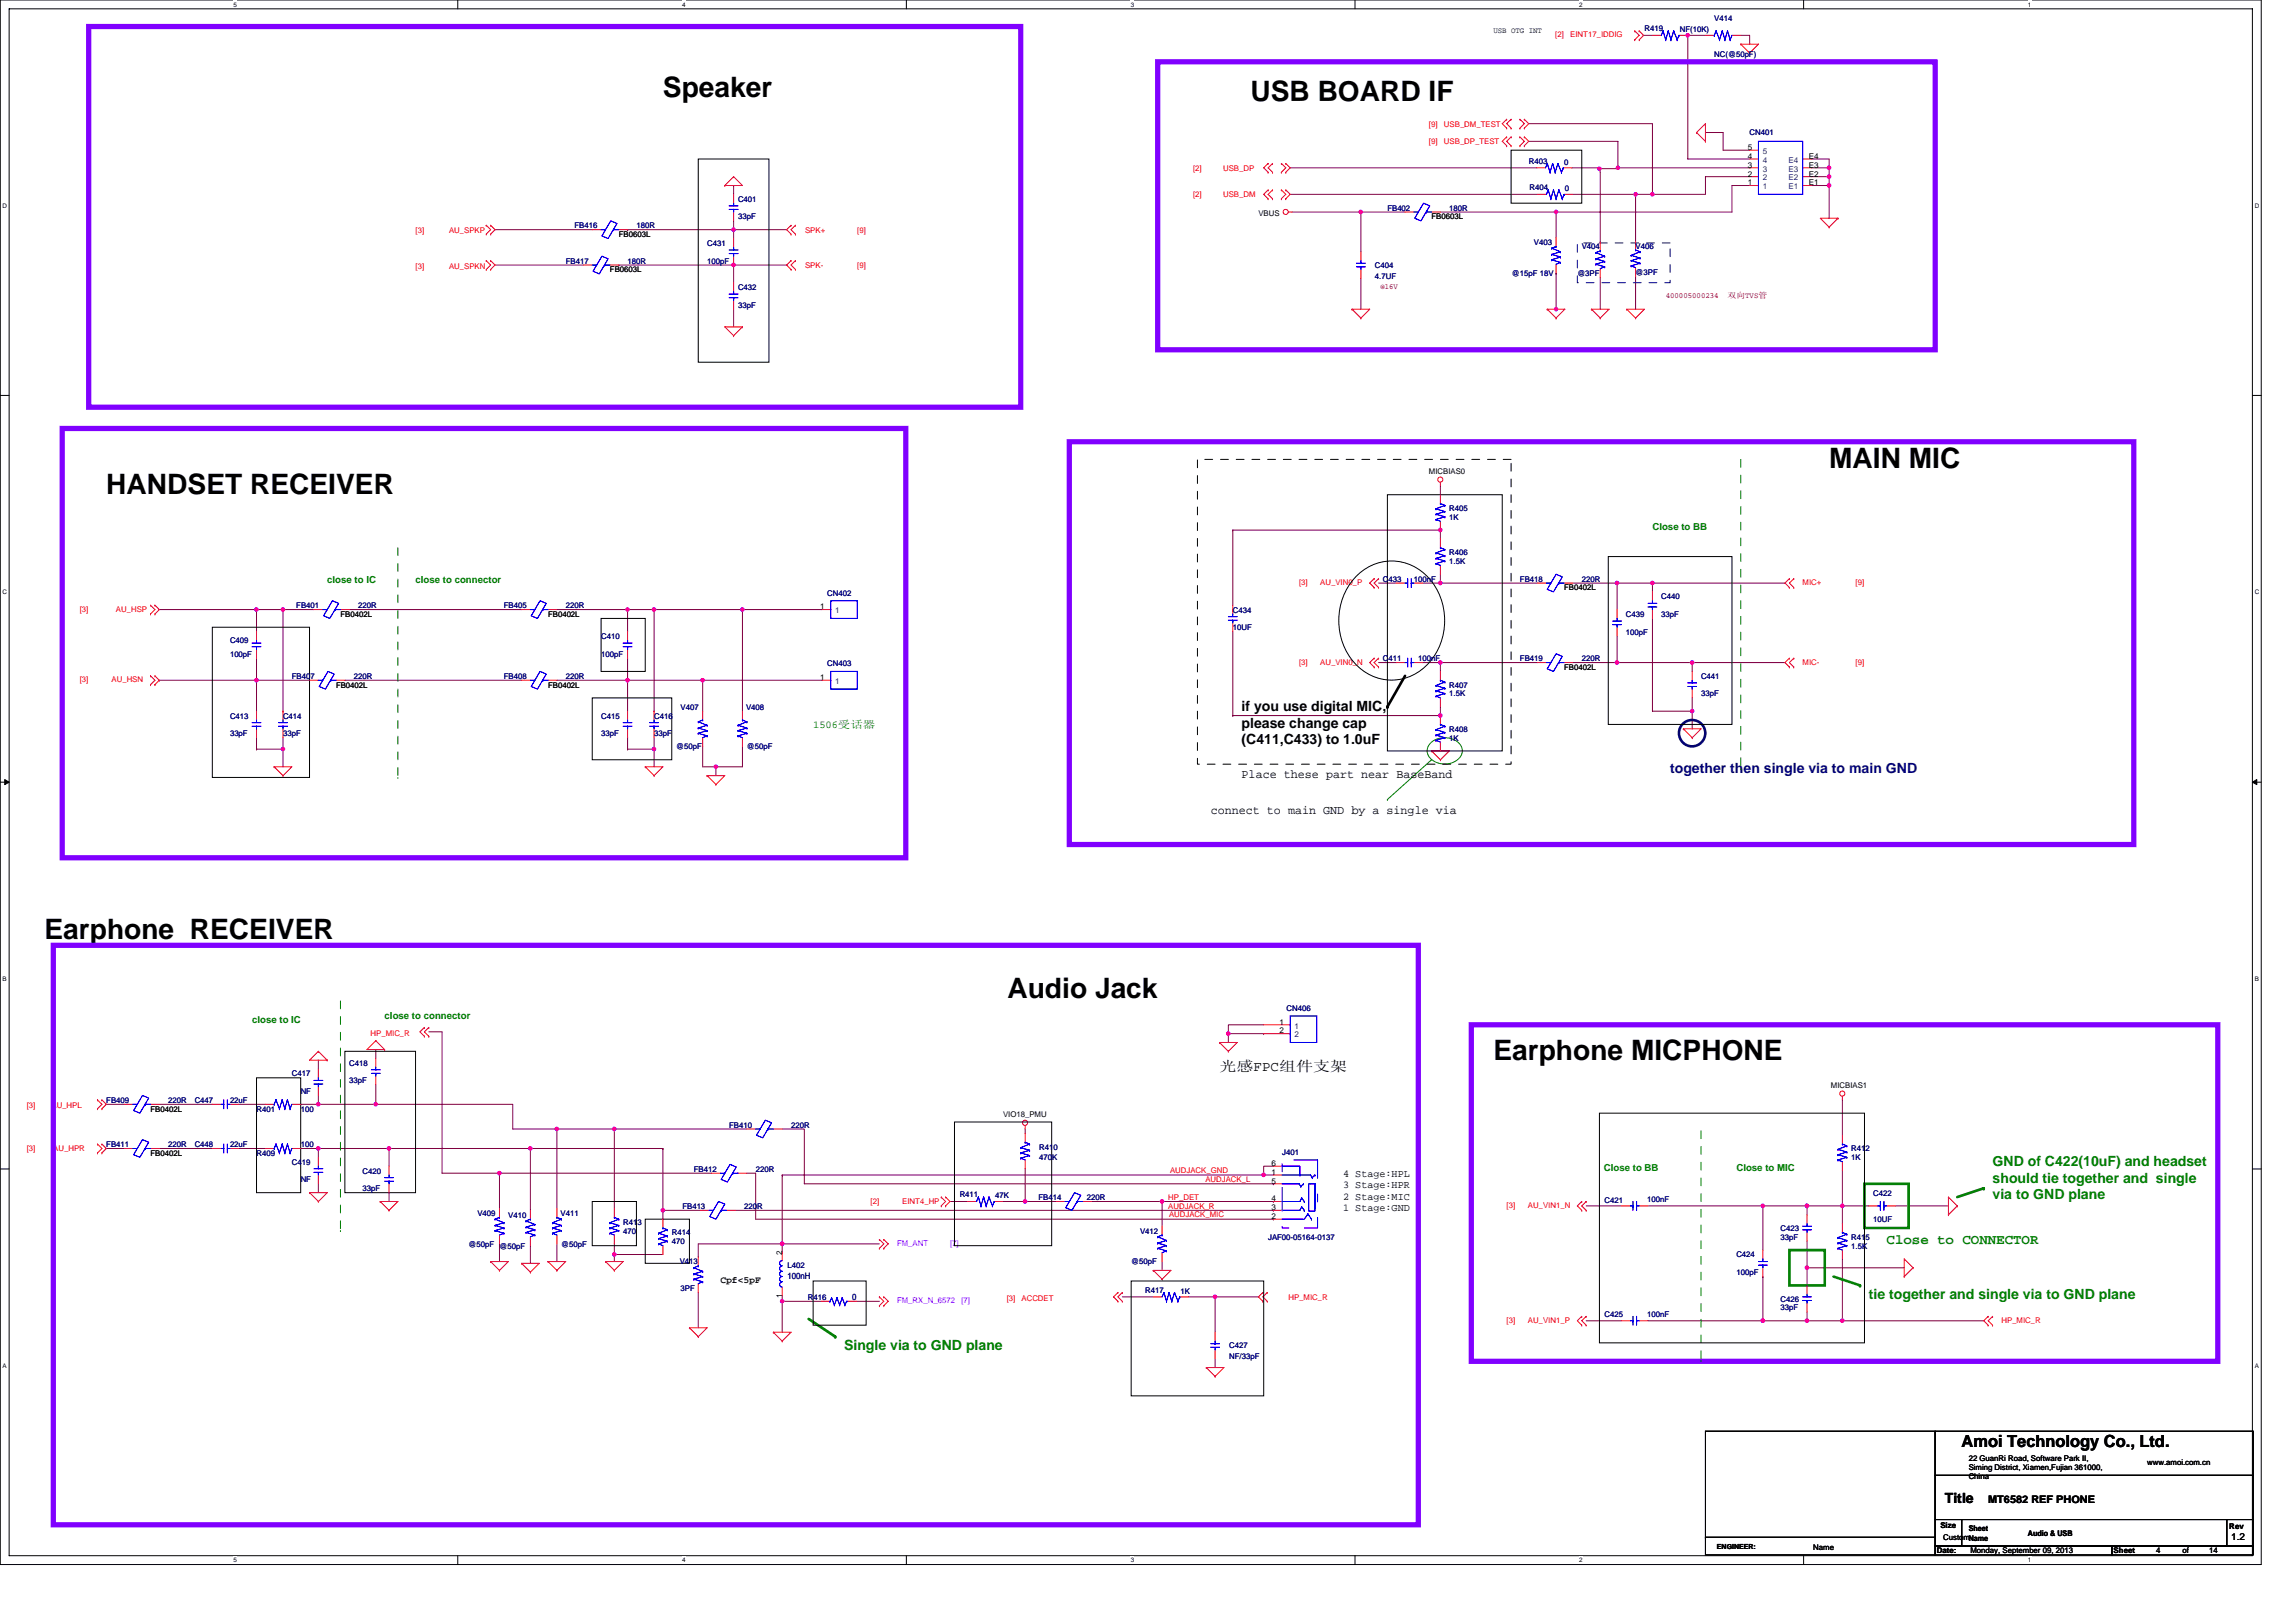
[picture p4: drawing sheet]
<svg xmlns="http://www.w3.org/2000/svg" width="297mm" height="210mm" viewBox="0 0 297 210" stroke-linecap="round" stroke-linejoin="round" font-family="sans-serif">
<defs><g id="words">
<g font-size="3.6">
<text x="85.8" y="12.5">Speaker</text>
<text x="161.8" y="13.1">USB BOARD IF</text>
<text x="13.8" y="63.9">HANDSET RECEIVER</text>
<text x="236.6" y="60.5">MAIN MIC</text>
<text x="5.8" y="121.4">Earphone RECEIVER</text>
<text x="130.3" y="129.1">Audio Jack</text>
<text x="193.2" y="137.1">Earphone MICPHONE</text>
</g>
<text font-size="2.2" x="253.8" y="187.2">Amoi Technology Co., Ltd.</text>
<g font-size="1.8">
<text x="160.6" y="92">if you use digital MIC,</text>
<text x="160.6" y="94.1">please change cap</text>
<text x="160.6" y="96.3">(C411,C433) to 1.0uF</text>
<text x="157.8" y="138.6">光感FPC组件支架</text>
<text x="251.6" y="194.4">Title</text>
</g>
<text font-size="1.8" fill="#000080" x="216.1" y="100">together then single via to main GND</text>
<g font-size="1.8" fill="#008000">
<text x="257.8" y="150.9">GND of C422(10uF) and headset</text>
<text x="257.8" y="153">should tie together and single</text>
<text x="257.8" y="155.2">via to GND plane</text>
<text x="244.1" y="161">Close to CONNECTOR</text>
<text x="241.8" y="168">tie together and single via to GND plane</text>
<text x="109.2" y="174.6">Single via to GND plane</text>
</g>
<g font-size="1.6">
<text x="160.6" y="100.7">Place these part near BaseBand</text>
<text x="156.6" y="105.3">connect to main GND by a single via</text>
</g>
<text font-size="1.4" fill="#008000" x="105.2" y="94.2">1506受话器</text>
<g font-size="1.4">
<text x="173.8" y="152.3">4 Stage:HPL</text>
<text x="173.8" y="153.7">3 Stage:HPR</text>
<text x="173.8" y="155.2">2 Stage:MIC</text>
<text x="173.8" y="156.7">1 Stage:GND</text>
<text x="257.2" y="194.4">MT6582 REF PHONE</text>
</g>
<g font-size="1.2" fill="#008000">
<text x="213.8" y="68.6">Close to BB</text>
<text x="42.3" y="75.5">close to IC</text>
<text x="53.8" y="75.5">close to connector</text>
<text x="49.8" y="131.8">close to connector</text>
<text x="32.6" y="132.4">close to IC</text>
<text x="207.5" y="151.5">Close to BB</text>
<text x="224.6" y="151.5">Close to MIC</text>
</g>
<g font-size="1.2">
<text x="93.2" y="166">Cpf&lt;5pF</text>
<text x="288.6" y="199.2">1.2</text>
</g>
<g font-size="1.1" fill="#000080">
<text x="101.9" y="165.5">100nH</text>
<text x="110.2" y="168.3">0</text>
</g>
<g font-size="1">
<text x="193.2" y="4.2">USB OTG INT</text>
<text x="226.1" y="24">1</text>
<text x="226.1" y="22.8">2</text>
<text x="226.1" y="21.7">3</text>
<text x="226.1" y="20.6">4</text>
<text x="226.1" y="19.4">5</text>
<text x="234" y="24">E1</text>
<text x="234" y="22.8">E2</text>
<text x="234" y="21.7">E3</text>
<text x="234" y="20.6">E4</text>
<text x="162.8" y="27.9">VBUS</text>
<text x="185.2" y="28.4">FB0603L</text>
<text x="78.9" y="35.2">FB0603L</text>
<text x="80" y="30.7">FB0603L</text>
<text x="184.9" y="61.3">MICBIAS0</text>
<text x="202.3" y="76.4">FB0402L</text>
<text x="44" y="79.8">FB0402L</text>
<text x="70.9" y="79.8">FB0402L</text>
<text x="106.1" y="78.8">1</text>
<text x="43.5" y="89">FB0402L</text>
<text x="70.9" y="89">FB0402L</text>
<text x="106.1" y="88">1</text>
<text x="202.3" y="86.7">FB0402L</text>
<text x="165.5" y="132.6">1</text>
<text x="165.5" y="133.7">2</text>
<text x="19.5" y="143.8">FB0402L</text>
<text x="236.9" y="140.7">MICBIAS1</text>
<text x="19.5" y="149.5">FB0402L</text>
<text x="129.8" y="144.5">VIO18_PMU</text>
<text x="164.5" y="152">1</text>
<text x="164.5" y="155.4">4</text>
<text x="164.5" y="153.1">5</text>
<text x="164.5" y="150.9">6</text>
<text x="164.5" y="157.7">2</text>
<text x="164.5" y="156.6">3</text>
<text x="101.2" y="167.9" transform="rotate(-90 101.2 167.9)">1</text>
<text x="101.2" y="162.3" transform="rotate(-90 101.2 162.3)">2</text>
<text x="254.7" y="189">22 GuanRi Road, Software Park II,</text>
<text x="254.7" y="190.2">Siming District, Xiamen,Fujian 361000,</text>
<text x="254.7" y="191.4">China</text>
<text x="277.8" y="189.5">www.amoi.com.cn</text>
<text x="251" y="197.7">Size</text>
<text x="288.4" y="197.8">Rev</text>
<text x="234.6" y="200.5">Name</text>
<text x="250.6" y="201">Date:</text>
<text x="251.4" y="199.3">CustomName</text>
<text x="254.7" y="198.1">Sheet</text>
<text x="254.9" y="201">Monday, September 09, 2013</text>
<text x="262.4" y="198.7">Audio &amp; USB</text>
<text x="273.4" y="201">Sheet</text>
<text x="278.9" y="201">4</text>
<text x="282.4" y="201">of</text>
<text x="285.8" y="201">14</text>
</g>
<g font-size="1" fill="#f00">
<text x="201.2" y="4.8">[2]</text>
<text x="203.2" y="4.8">EINT17_IDDIG</text>
<text x="184.9" y="16.4">[9]</text>
<text x="186.8" y="16.4">USB_DM_TEST</text>
<text x="154.3" y="22.1">[2]</text>
<text x="158.2" y="22.1">USB_DP</text>
<text x="184.9" y="18.7">[9]</text>
<text x="186.8" y="18.7">USB_DP_TEST</text>
<text x="154.3" y="25.5">[2]</text>
<text x="158.2" y="25.5">USB_DM</text>
<text x="53.8" y="30.2">[3]</text>
<text x="53.8" y="34.8">[3]</text>
<text x="58.1" y="30.2">AU_SPKP</text>
<text x="58.1" y="34.8">AU_SPKN</text>
<text x="104.2" y="34.7">SPK-</text>
<text x="104.2" y="30.1">SPK+</text>
<text x="110.9" y="34.7">[9]</text>
<text x="110.9" y="30.1">[9]</text>
<text x="168.1" y="75.7">[3]</text>
<text x="170.8" y="75.7">AU_VIN0_P</text>
<text x="233.2" y="75.7">MIC+</text>
<text x="240.1" y="75.7">[9]</text>
<text x="10.3" y="79.1">[3]</text>
<text x="15" y="79.1">AU_HSP</text>
<text x="10.3" y="88.3">[3]</text>
<text x="14.4" y="88.3">AU_HSN</text>
<text x="168.1" y="86">[3]</text>
<text x="170.8" y="86">AU_VIN0_N</text>
<text x="233.2" y="86">MIC-</text>
<text x="240.1" y="86">[9]</text>
<text x="47.9" y="134">HP_MIC_R</text>
<text x="3.5" y="143.4">[3]</text>
<text x="6.7" y="143.4">AU_HPL</text>
<text x="3.5" y="149">[3]</text>
<text x="6.9" y="149">AU_HPR</text>
<text x="112.6" y="155.7">[2]</text>
<text x="116.7" y="155.7">EINT4_HP</text>
<text x="151.1" y="155.2">HP_DET</text>
<text x="151.4" y="151.8">AUDJACK_GND</text>
<text x="156" y="152.9">AUDJACK_L</text>
<text x="151.1" y="156.4">AUDJACK_R</text>
<text x="151.3" y="157.5">AUDJACK_MIC</text>
<text x="194.9" y="156.3">[3]</text>
<text x="197.7" y="156.3">AU_VIN1_N</text>
<text x="130.2" y="168.3">[3]</text>
<text x="132.2" y="168.3">ACCDET</text>
<text x="166.7" y="168.2">HP_MIC_R</text>
<text x="194.9" y="171.2">[3]</text>
<text x="197.7" y="171.2">AU_VIN1_P</text>
<text x="258.9" y="171.2">HP_MIC_R</text>
</g>
<g font-size="1" fill="#000080">
<text x="212.7" y="4">R419</text>
<text x="217.3" y="4.1">NF(10K)</text>
<text x="221.8" y="2.7">V414</text>
<text x="221.8" y="7.3">NC(@50pF)</text>
<text x="226.4" y="17.5">CN401</text>
<text x="197.8" y="21.2">R403</text>
<text x="202.3" y="21.3">0</text>
<text x="74.3" y="29.5">FB416</text>
<text x="82.3" y="29.5">180R</text>
<text x="95.5" y="26.1">C401</text>
<text x="95.5" y="28.4">33pF</text>
<text x="179.5" y="27.2">FB402</text>
<text x="187.5" y="27.2">180R</text>
<text x="197.9" y="24.6">R404</text>
<text x="202.5" y="24.7">0</text>
<text x="73.2" y="34.1">FB417</text>
<text x="81.2" y="34.1">180R</text>
<text x="91.5" y="31.8">C431</text>
<text x="91.5" y="34.1">100pF</text>
<text x="177.9" y="34.7">C404</text>
<text x="195.6" y="35.7">@15pF 18V</text>
<text x="198.5" y="31.7">V403</text>
<text x="204.1" y="35.7">@3PF</text>
<text x="204.6" y="32.3">V404</text>
<text x="211.6" y="32.2">V406</text>
<text x="211.6" y="35.6">@3PF</text>
<text x="95.5" y="37.5">C432</text>
<text x="95.5" y="39.8">33pF</text>
<text x="177.9" y="36">4.7UF</text>
<text x="187.5" y="71.8">R406</text>
<text x="187.5" y="66.1">R405</text>
<text x="187.5" y="67.2">1K</text>
<text x="107" y="77.1">CN402</text>
<text x="178.9" y="75.2">C433</text>
<text x="182.9" y="75.2">100nF</text>
<text x="187.5" y="73">1.5K</text>
<text x="196.6" y="75.2">FB418</text>
<text x="204.6" y="75.2">220R</text>
<text x="214.9" y="77.5">C440</text>
<text x="29.8" y="83.2">C409</text>
<text x="38.3" y="78.7">FB401</text>
<text x="46.3" y="78.7">220R</text>
<text x="65.2" y="78.7">FB405</text>
<text x="73.2" y="78.7">220R</text>
<text x="77.8" y="82.7">C410</text>
<text x="159.5" y="79.2">C434</text>
<text x="159.5" y="81.5">10UF</text>
<text x="210.4" y="79.8">C439</text>
<text x="210.4" y="82.1">100pF</text>
<text x="214.9" y="79.8">33pF</text>
<text x="29.8" y="85">100pF</text>
<text x="37.8" y="87.8">FB407</text>
<text x="45.8" y="87.8">220R</text>
<text x="65.2" y="87.8">FB408</text>
<text x="73.2" y="87.8">220R</text>
<text x="77.8" y="85">100pF</text>
<text x="107" y="86.2">CN403</text>
<text x="178.9" y="85.5">C411</text>
<text x="183.5" y="85.5">100nF</text>
<text x="187.5" y="89">R407</text>
<text x="196.6" y="85.5">FB419</text>
<text x="204.6" y="85.5">220R</text>
<text x="220.1" y="87.8">C441</text>
<text x="29.8" y="93">C413</text>
<text x="29.8" y="95.2">33pF</text>
<text x="36.6" y="93">C414</text>
<text x="36.6" y="95.2">33pF</text>
<text x="77.8" y="93">C415</text>
<text x="77.8" y="95.2">33pF</text>
<text x="84.6" y="93">C416</text>
<text x="84.6" y="95.2">33pF</text>
<text x="88" y="91.8">V407</text>
<text x="96.5" y="91.8">V408</text>
<text x="187.5" y="94.7">R408</text>
<text x="187.5" y="95.8">1K</text>
<text x="187.5" y="90.1">1.5K</text>
<text x="220.1" y="90.1">33pF</text>
<text x="87.5" y="97">@50pF</text>
<text x="96.6" y="97">@50pF</text>
<text x="166.5" y="130.8">CN406</text>
<text x="45.2" y="137.9">C418</text>
<text x="13.8" y="142.7">FB409</text>
<text x="21.8" y="142.7">220R</text>
<text x="25.2" y="142.7">C447</text>
<text x="29.8" y="142.7">22uF</text>
<text x="33.2" y="143.8">R401</text>
<text x="37.8" y="139.3">C417</text>
<text x="38.9" y="143.8">100</text>
<text x="38.9" y="141.5">NF</text>
<text x="45.2" y="140.2">33pF</text>
<text x="13.8" y="148.4">FB411</text>
<text x="21.8" y="148.4">220R</text>
<text x="25.2" y="148.4">C448</text>
<text x="29.8" y="148.4">22uF</text>
<text x="33.2" y="149.5">R409</text>
<text x="38.9" y="148.4">100</text>
<text x="94.3" y="145.9">FB410</text>
<text x="102.3" y="145.9">220R</text>
<text x="134.4" y="148.7">R410</text>
<text x="165.9" y="149.4">J401</text>
<text x="239.5" y="149">R412</text>
<text x="37.8" y="150.7">C419</text>
<text x="38.9" y="153">NF</text>
<text x="46.9" y="151.8">C420</text>
<text x="46.9" y="154.1">33pF</text>
<text x="89.8" y="151.6">FB412</text>
<text x="97.8" y="151.6">220R</text>
<text x="124.2" y="154.9">R411</text>
<text x="128.7" y="155">47K</text>
<text x="134.3" y="155.3">FB414</text>
<text x="134.4" y="150.1">470K</text>
<text x="140.6" y="155.3">220R</text>
<text x="207.6" y="155.6">C421</text>
<text x="213.1" y="155.5">100nF</text>
<text x="239.5" y="150.1">1K</text>
<text x="242.4" y="154.7">C422</text>
<text x="60.6" y="161.3">@50pF @50pF</text>
<text x="61.8" y="157.3">V409</text>
<text x="65.8" y="157.5">V410</text>
<text x="72.5" y="157.3">V411</text>
<text x="72.6" y="161.3">@50pF</text>
<text x="80.6" y="158.5">R413</text>
<text x="80.6" y="159.6">470</text>
<text x="86.9" y="159.8">R414</text>
<text x="86.9" y="161">470</text>
<text x="88.3" y="156.4">FB413</text>
<text x="96.3" y="156.4">220R</text>
<text x="147.5" y="159.6">V412</text>
<text x="164.1" y="160.4">JAF00-05164-0137</text>
<text x="230.4" y="159.3">C423</text>
<text x="230.4" y="160.4">33pF</text>
<text x="239.5" y="160.4">R415</text>
<text x="239.5" y="161.5">1.5K</text>
<text x="242.4" y="158.1">10UF</text>
<text x="87.9" y="163.6">V413</text>
<text x="88" y="167">3PF</text>
<text x="101.9" y="164.1">L402</text>
<text x="146.3" y="163.6">@50pF</text>
<text x="148.2" y="167.3">R417</text>
<text x="152.7" y="167.4">1K</text>
<text x="224.6" y="162.7">C424</text>
<text x="224.6" y="165">100pF</text>
<text x="104.5" y="168.2">R416</text>
<text x="207.6" y="170.5">C425</text>
<text x="213.1" y="170.3">100nF</text>
<text x="230.4" y="168.4">C426</text>
<text x="230.4" y="169.5">33pF</text>
<text x="159" y="174.5">C427</text>
<text x="159" y="175.8">NF/33pF</text>
</g>
<g font-size="1" fill="#004080">
<text x="228.1" y="23.3">2</text>
<text x="228.1" y="22.2">3</text>
<text x="228.1" y="21.1">4</text>
<text x="228.1" y="19.9">5</text>
<text x="231.4" y="23.3">E2</text>
<text x="231.4" y="22.2">E3</text>
<text x="231.4" y="21.1">E4</text>
<text x="228.1" y="24.5">1</text>
<text x="231.4" y="24.5">E1</text>
<text x="108.1" y="79.4">1</text>
<text x="108.1" y="88.5">1</text>
<text x="167.5" y="133.1">1</text>
<text x="167.5" y="134.2">2</text>
</g>
<g font-size="1" fill="#800000">
<text x="178.6" y="37.4">@16V</text>
<text x="215.5" y="38.5">400005000234</text>
<text x="223.5" y="38.5">双向TVS管</text>
</g>
<g font-size="1" fill="#8000ff">
<text x="116.1" y="161.2">FM_ANT</text>
<text x="122.9" y="161.2">[7]</text>
<text x="116.1" y="168.6">FM_RX_N_6572</text>
<text x="124.4" y="168.6">[7]</text>
</g>
<text font-size=".9" x="222.1" y="200.4">ENGINEER:</text>
<g font-size=".8">
<text x="30.2" y=".8">5</text>
<text x="88.2" y=".8">4</text>
<text x="146.3" y=".8">3</text>
<text x="204.3" y=".8">2</text>
<text x="262.4" y=".8">1</text>
<text x=".3" y="26.9">D</text>
<text x="291.7" y="26.9">D</text>
<text x=".3" y="76.9">C</text>
<text x="291.7" y="76.9">C</text>
<text x=".3" y="126.9">B</text>
<text x="291.7" y="126.9">B</text>
<text x=".3" y="177">A</text>
<text x="291.7" y="177">A</text>
<text x="30.2" y="202.1">5</text>
<text x="88.2" y="202.1">4</text>
<text x="146.3" y="202.1">3</text>
<text x="204.3" y="202.1">2</text>
<text x="262.4" y="202.1">1</text>
</g>
</g></defs>
<path d="M0 0h292.5v202.4h-292.5zM1.2 1.1h290.2v200.2h-290.2z" fill="none" stroke="#000" stroke-width=".13"/>
<g fill="#fff">
<path d="M30.2 .1h.4v.9h-.4z"/>
<path d="M30.2 201.4h.4v.9h-.4z"/>
</g>
<path d="M59.2 0v1.1M59.2 201.3v1.1" fill="none" stroke="#000" stroke-width=".13"/>
<g fill="#fff">
<path d="M88.2 .1h.5v.9h-.5z"/>
<path d="M88.2 201.4h.5v.9h-.5z"/>
</g>
<path d="M117.3 0v1.1M117.3 201.3v1.1" fill="none" stroke="#000" stroke-width=".13"/>
<g fill="#fff">
<path d="M146.3 .1h.4v.9h-.4z"/>
<path d="M146.3 201.4h.4v.9h-.4z"/>
</g>
<path d="M175.3 0v1.1M175.3 201.3v1.1" fill="none" stroke="#000" stroke-width=".13"/>
<g fill="#fff">
<path d="M204.3 .1h.5v.9h-.5z"/>
<path d="M204.3 201.4h.5v.9h-.5z"/>
</g>
<path d="M233.3 0v1.1M233.3 201.3v1.1" fill="none" stroke="#000" stroke-width=".13"/>
<g fill="#fff">
<path d="M262.4 .1h.4v.9h-.4z"/>
<path d="M262.4 201.4h.4v.9h-.4z"/>
<path d="M.3 26.1h.6v1h-.6z"/>
<path d="M291.7 26.1h.6v1h-.6z"/>
<path d="M.3 76.2h.6v.9h-.6z"/>
<path d="M291.7 76.2h.6v.9h-.6z"/>
</g>
<path d="M0 51.2h1.2M291.4 51.2h1.1" fill="none" stroke="#000" stroke-width=".13"/>
<g fill="#fff">
<path d="M.3 126.2h.6v.9h-.6z"/>
<path d="M291.7 126.2h.5v.9h-.5z"/>
</g>
<path d="M0 101.2h1.2M291.4 101.2h1.1" fill="none" stroke="#000" stroke-width=".13"/>
<path d="M.6 100.9l.6 .3-.6 .3zM291.4 101.2l.6-.3v.6z" fill="#000" stroke="#000" stroke-width=".13"/>
<g fill="#fff">
<path d="M.3 176.2h.6v.9h-.6z"/>
<path d="M291.7 176.2h.5v.9h-.5z"/>
</g>
<g fill="none" stroke="#000" stroke-width=".13">
<path d="M195.5 19.4h9.1v6.9h-9.1zM90.3 20.6h9.2v26.3h-9.2zM175.5 74.5a6.4 6.4 0 0 1 10.3 1.6 8.2 8.2 0 0 1-2.9 11.2 6.4 6.4 0 0 1-8.6-2.8 8.4 8.4 0 0 1 1.2-10zM179.5 64h14.8v33.2h-14.8zM208.1 72h16v21.7h-16zM27.5 81.2h12.5v19.4h-12.5zM76.6 90.3h10.3v8h-10.3zM77.8 80h5.7v6.9h-5.7zM33.2 139.4h5.7v14.9h-5.7zM44.6 136h9.2v18.3h-9.2zM0 151.2h1.2M76.6 155.4h5.7v5.8h-5.7z"/>
<path d="M83.5 157.7h5.7v5.7h-5.7zM123.5 145.2h12.6v16h-12.6zM206.9 144h34.3v29.7h-34.3zM291.4 151.2h1.1M105.2 165.7h6.9v5.7h-6.9zM146.3 165.7h17.2v14.9h-17.2zM220.6 185.2h29.8v16h-29.8zM220.6 198.9h.1M220.6 198.9h29.8M250.4 185.2h41.1v5.7h-41.1zM250.4 190.9h41.1v5.7h-41.1zM250.4 196.6h3.4v3.4h-3.4z"/>
<path d="M253.8 196.6h34.3v3.4h-34.3zM288.1 196.6h3.4v3.4h-3.4zM250.4 200h22.8v1.2h-22.8zM273.2 200h18.3v1.2h-18.3z"/>
</g>
<g fill="none" stroke="#800040" stroke-width=".13">
<path d="M197.8 16h16v9.1h-2.2M197.8 18.3h11.5v3.4M212.6 4.6h1.2M218.4 4.6v16h8M218.4 4.6h.1M218.4 4.6h2.2M220.6 17.1h2.3v2.3h3.5M225.2 4.6h1.2v1.1M64 29.7h12.6M64 34.3h11.5M80 34.3h.1M80 34.3h14.9"/>
<path d="M81.2 29.7h.1M81.2 29.7h20.6M94.9 34.3v2.3M94.9 28.6v2.3M94.9 24v1.1M94.9 34.3h6.9M166.9 21.7h31.9M166.9 25.1h32M167.1 27.4h9M176.1 27.4h.1M176.1 36v4M176.1 27.4v5.2"/>
<path d="M176.1 27.4h5.7M186.3 27.4h15M201.3 35.3h.1M201.3 27.4h.1M201.3 27.4v3.4M201.3 35.3v4.7M203.4 21.7h3.5v.1M203.5 25.1h8.1M206.9 21.8l.1 .5v9M206.9 21.8h.1M207 35.9v4.1M209.3 21.7h.1"/>
<path d="M209.3 21.7h17.1M209.3 21.7l-.1 .1h-2.3M211.6 35.8v4.2M211.6 25.1h.1M211.6 25.1v6.1M213.8 25.1h.1M226.4 24h-2.3v3.4h-22.8M226.4 22.9h-5.8v2.2h-6.8M234.4 21.7h2.2M234.4 20.6h2.2v1.1M234.4 22.9h2.2M234.4 24h2.2"/>
<path d="M236.6 21.7v1.2M236.6 24h.1M236.6 22.9h.1M236.6 21.7h.1M236.6 22.9v5.3M94.9 40v2.3M201.3 40h.1M201.3 40l.1 .1M20.6 78.9h12.6M33.2 78.9v2.8M33.2 78.9h.1M33.2 78.9h3.4"/>
<path d="M36.6 78.9h4M36.6 78.9v13.1M45.2 78.9h22.3M72 78.9h9.2M81.2 78.9v2.8M81.2 78.9h.1M81.2 78.9h3.4M84.6 78.9h11.5M84.6 78.9v13.1M96.1 78.9h.1M96.1 78.9h10.2M96.1 78.9v13.1"/>
<path d="M159.5 68.6h.1M159.5 68.6h26.8v1.1M159.5 68.6v9.7M178.3 75.4h2.3M184.1 75.4h2.2M186.3 62.9v1.1M186.3 74.3v1.1M186.3 75.4h.1M186.3 75.4h12.6M203.5 75.4h5.7M209.2 75.4v3.5M209.2 75.4h.1"/>
<path d="M209.2 75.4h21.7M213.8 75.4h.1M213.8 75.4v1.2M20.6 88h.1M33.2 85.2v2.8h-12.6M33.2 95.4v1.5M33.2 96.9h.1M33.2 96.9h3.4M36.6 95.4v1.5M36.6 96.9v2.3M36.6 92h.1M40 88h-6.8v4"/>
<path d="M44.6 88h22.9M72 88h9.2M81.2 85.2v2.8M81.2 88v4M81.2 95.4v1.5M81.2 96.9h.1M81.2 88h.1M81.2 88h9.7M81.2 96.9h3.4M84.6 95.4v1.5M84.6 96.9v2.3M84.6 92h.1"/>
<path d="M90.9 96.6v2.6h1.7M90.9 88v4M90.9 88h15.4M92.6 99.2h.1M92.6 99.2v1.2M96.1 96.6v2.6h-3.5M159.5 92.6h.1M159.5 81.7v10.9M178.3 85.7h2.3M184.1 85.7h2.2v1.2M186.3 91.4v1.2h-26.8M186.3 85.7h.1"/>
<path d="M186.3 85.7h12.6M203.5 85.7h5.7M209.2 82.3v3.4M209.2 85.7h.1M209.2 85.7h21.7M213.8 80v12h5.1M218.9 85.7h.1M218.9 90.3v1.7M218.9 85.7v1.2M218.9 92h.1M218.9 92v2.3M41.2 137.2v1.1"/>
<path d="M48.6 135.8v1.1M55.5 133.5h1.7v18.3h7.4M158.9 133.7v1.2M163.5 132.6h-4.6v1.1h4.6M163.5 133.7h.1M13.8 142.9h2.2M13.8 148.6h2.2M20.6 142.9h6.9M20.6 148.6h6.9M30.9 148.6h3.4M30.9 142.9h3.4M38.9 148.6h2.3v1.1"/>
<path d="M38.9 142.9h2.3M41.2 142.9h25.1v3.2h5.7v10.3M41.2 142.9h.1M41.2 148.6h.1M41.2 141.7v1.2M41.2 153.2v1.1M41.2 148.6h27.4M48.6 140.4v2.5M48.6 142.9h.1M50.3 154.3v1.1M50.3 148.6v2.3M50.3 148.6h.1"/>
<path d="M64.6 151.8h27.5M64.6 151.8h.1M64.6 151.8v4.6M68.6 148.6h17.2M68.6 148.6h.1M68.6 148.6v8M72 146.1h.1M72 146.1h24.6M79.5 146.1v10.3M79.5 146.1h.1M85.8 156.6h4.8M85.8 148.6h.1"/>
<path d="M85.8 156.6v1.1M85.8 148.6v8M95.1 156.6h69.6M96.6 151.8h1.2v5.9h66.9M101.2 152h.1M101.2 146.1h2.9v7.1h60.6M101.2 152v10M101.2 152h62.3M122.9 155.4h2.3M129.8 155.4h2.8M132.6 151.2v4.2M132.6 155.4h.1"/>
<path d="M132.6 146.1v.5M132.6 155.4h4M141.2 155.4h9.1M150.3 155.4v3.2M150.3 155.4h14.4M163.5 152h.1M164.7 155.4h.1M164.7 156.6h.1M164.7 153.2h.1M164.7 157.7h.1M164.7 150.9h-1.2v1.1h1.2M205.2 156h4.6"/>
<path d="M213.2 156h14.9M228.1 156h.1M228.1 156v5.7M228.1 156h10.3M233.8 156v1.2M233.8 156h.1M238.4 142.3v4.6M238.4 156v2.3M238.4 151.4v4.6M238.4 156h3.4M245.2 156h6.9M64.6 160.9v2.3"/>
<path d="M68.6 161.2v2.2M72 160.9v2.3M79.5 162.3v.9M79.5 162.3h.1M79.5 160.9v1.4M79.5 162.3h6.3M90.3 167.2v4.6M101.2 160.9h-10.9v1.7M101.2 168.4h.1M101.2 167.7v.7M101.2 168.4h5M101.2 160.9h12.6"/>
<path d="M101.2 160.9h.1M101.2 168.4v4M110.8 168.4h3M145.2 167.8h4M150.3 163.2v1.2M153.8 167.8h3.4M157.2 167.8h.1M157.2 167.8v4.6M157.2 175.8v1.1M157.2 167.8h5.6M205.2 170.9h4.6M213.2 170.9h14.9"/>
<path d="M228.1 165.2h.1M228.1 170.9h.1M228.1 170.9h28.5M228.1 165.2v5.7M233.8 164h12.6M233.8 170.9h.1M233.8 164h.1M233.8 169.7v1.2M233.8 160.6v3.4M233.8 164v2.3M238.4 170.9h.1M238.4 162.9v8"/>
</g>
<g fill="#f0f" stroke="#f0f" stroke-width=".13">
<path d="M209.2 21.5h.3v.2v.2h-.2h-.1z" fill-rule="evenodd"/>
<path d="M201.2 39.8h.3v.2v.1l-.2 .1-.1-.1z" fill-rule="evenodd"/>
<path d="M201.2 27.3h.3v.1v.2h-.2h-.1z" fill-rule="evenodd"/>
<path d="M206.7 21.7h.4v.1v.2h-.2h-.2z" fill-rule="evenodd"/>
<path d="M211.4 25h.3l.1 .1-.1 .2-.1 .1-.2-.1z" fill-rule="evenodd"/>
<path d="M209.2 21.5h.3v.2v.2h-.2h-.1z" fill-rule="evenodd"/>
<path d="M201.2 39.8h.3v.2v.1l-.2 .1-.1-.1z" fill-rule="evenodd"/>
<path d="M201.2 27.3h.3v.1v.2h-.2h-.1z" fill-rule="evenodd"/>
<path d="M206.7 21.7h.4v.1v.2h-.2h-.2z" fill-rule="evenodd"/>
<path d="M211.4 25h.3l.1 .1-.1 .2-.1 .1-.2-.1z" fill-rule="evenodd"/>
<circle cx="186.3" cy="92.6" r=".22"/>
<circle cx="186.3" cy="68.6" r=".22"/>
<circle cx="213.8" cy="75.4" r=".22"/>
<circle cx="218.9" cy="85.7" r=".22"/>
<circle cx="233.8" cy="170.9" r=".22"/>
<circle cx="233.8" cy="164" r=".22"/>
<circle cx="238.3" cy="170.9" r=".22"/>
<circle cx="228.1" cy="156" r=".22"/>
<circle cx="233.8" cy="156" r=".22"/>
<circle cx="228.1" cy="170.9" r=".22"/>
<circle cx="238.3" cy="156" r=".22"/>
<circle cx="64.6" cy="151.8" r=".22"/>
<circle cx="72" cy="146.1" r=".22"/>
<circle cx="132.6" cy="155.4" r=".22"/>
<circle cx="157.2" cy="167.8" r=".22"/>
<circle cx="48.6" cy="142.9" r=".22"/>
<circle cx="41.2" cy="142.9" r=".22"/>
<circle cx="101.2" cy="168.4" r=".22"/>
<circle cx="79.5" cy="162.3" r=".22"/>
<circle cx="85.8" cy="156.6" r=".22"/>
<circle cx="150.3" cy="155.4" r=".22"/>
<circle cx="101.2" cy="160.9" r=".22"/>
<circle cx="163.5" cy="152" r=".22"/>
<circle cx="79.5" cy="146.1" r=".22"/>
<circle cx="96" cy="78.9" r=".22"/>
<circle cx="92.6" cy="99.2" r=".22"/>
<circle cx="33.2" cy="88" r=".22"/>
<circle cx="36.6" cy="78.9" r=".22"/>
<circle cx="33.2" cy="78.9" r=".22"/>
<circle cx="36.6" cy="96.9" r=".22"/>
<circle cx="84.6" cy="78.9" r=".22"/>
<circle cx="81.2" cy="78.9" r=".22"/>
<circle cx="84.6" cy="96.9" r=".22"/>
<circle cx="90.9" cy="88" r=".22"/>
<circle cx="81.2" cy="88" r=".22"/>
<circle cx="176" cy="27.4" r=".22"/>
<circle cx="94.9" cy="34.3" r=".22"/>
<circle cx="94.9" cy="29.7" r=".22"/>
<circle cx="186.3" cy="75.4" r=".22"/>
<circle cx="186.3" cy="85.7" r=".22"/>
<circle cx="218.9" cy="92" r=".22"/>
<circle cx="209.2" cy="75.4" r=".22"/>
<circle cx="209.2" cy="85.7" r=".22"/>
<circle cx="41.2" cy="148.6" r=".22"/>
<circle cx="68.6" cy="148.6" r=".22"/>
<circle cx="50.3" cy="148.6" r=".22"/>
<circle cx="236.6" cy="24" r=".22"/>
<circle cx="213.8" cy="25.1" r=".22"/>
<circle cx="236.6" cy="22.9" r=".22"/>
<circle cx="218.3" cy="4.6" r=".22"/>
<circle cx="158.9" cy="133.7" r=".22"/>
<circle cx="236.6" cy="21.7" r=".22"/>
</g>
<g fill="none" stroke="#f00" stroke-width=".13">
<path d="M194.9 16.6h.1M194.9 15.4h.1M194.9 18.9h.1M194.9 17.7h.1M194.9 15.4l-.6 .6 .6 .6M194.9 17.7l-.6 .6 .6 .6M195.5 16.6h.1M195.5 15.4h.1M195.5 18.9h.1M195.5 17.7h.1M195.5 17.7l-.6 .6 .6 .6M195.5 15.4l-.6 .6 .6 .6"/>
<path d="M196.6 16.6h.1M196.6 15.4h.1M196.6 18.9h.1M196.6 17.7h.1M196.6 15.4l.6 .6-.6 .6M196.6 17.7l.6 .6-.6 .6M197.2 15.4h.1M197.2 16.6h.1M197.2 17.7h.1M197.2 18.9h.1M197.2 15.4l.6 .6-.6 .6M197.2 17.7l.6 .6-.6 .6"/>
<path d="M211.5 4h.1M211.5 5.1h.1M211.5 4l.6 .6-.6 .5M212.1 5.1h.1M212.1 4h.1M212.1 4l.5 .6-.5 .5M213.8 4.6h1.1M217.2 4.6h1.2M219.5 17.1l1.1-1.1v2.3M219.5 17.1h.1M219.5 17.1l1.1 1.2M220.6 18.3h.1"/>
<path d="M220.6 4.6h1.2M224.1 4.6h1.1M225.2 5.7h2.3l-1.1 1.2M225.2 5.7h.1M225.2 5.7l1.2 1.2M226.4 6.9h.1M226.4 19.4h1.1M62.9 29.1h.1M62.9 30.3h.1M62.9 33.7h.1M62.9 34.9h.1M62.9 29.1l.6 .6-.6 .6"/>
<path d="M62.9 33.7l.6 .6-.6 .6M63.5 30.3h.1M63.5 29.1h.1M63.5 34.9h.1M63.5 33.7h.1M63.5 29.1l.5 .6-.5 .6M63.5 33.7l.5 .6-.5 .6M75.5 34.3h1.1M76.6 29.7h1.2M78.9 34.3h1.1M80 29.7h1.2M93.8 24h.1"/>
<path d="M94.9 22.9l1.2 1.1h-2.3M94.9 22.9h.1M94.9 22.9l-1.1 1.1M94.9 25.1v1.2M94.9 27.4v1.2M94.9 30.9v1.1M94.9 33.1v1.2M94.9 36.6v1.1M94.9 38.9v1.1M102.3 33.7h.1M102.3 34.9h.1M102.3 29.1h.1"/>
<path d="M102.3 30.3h.1M102.3 33.7l-.5 .6 .5 .6M102.3 29.1l-.5 .6 .5 .6M102.9 34.9h.1M102.9 33.7h.1M102.9 30.3h.1M102.9 29.1h.1M102.9 33.7l-.6 .6 .6 .6M102.9 29.1l-.6 .6 .6 .6M164.1 22.3h.1M164.1 21.1h.1M164.1 25.7h.1"/>
<path d="M164.1 24.6h.1M164.1 24.6l-.6 .5 .6 .6M164.1 21.1l-.6 .6 .6 .6M164.6 22.3h.1M164.6 21.1h.1M164.6 25.7h.1M164.6 24.6h.1M164.6 21.1l-.5 .6 .5 .6M164.6 24.6l-.5 .5 .5 .6M165.8 22.3h.1M165.8 21.1h.1M165.8 25.7h.1"/>
<path d="M165.8 24.6h.1M165.8 21.1l.5 .6-.5 .6M165.8 24.6l.5 .5-.5 .6M166.3 21.1h.1M166.3 22.3h.1M166.3 24.6h.1M166.3 25.7h.1M166.3 21.1l.6 .6-.6 .6M166.3 24.6l.6 .5-.6 .6M166.7 27.4h.4M176.1 32.6v1.1M176.1 34.9v1.1"/>
<path d="M181.8 27.4h1.1M185.2 27.4h1.1M198.8 21.7h1.2M198.9 25.1h1.2M201.3 30.8v1.1M201.3 34.2v1.1M202.2 21.7h1.2M202.4 25.1h1.1M207 31.3v1.2M207 34.8v1.1M211.6 31.2v1.1M211.6 34.6v1.2"/>
<path d="M226.4 24h1.1M226.4 22.9h1.1M226.4 21.7h1.1M226.4 20.6h1.1M233.2 24h1.2M233.2 22.9h1.2M233.2 21.7h1.2M233.2 20.6h1.2M236.6 29.4h.1M237.8 28.2h-2.3l1.1 1.2M237.8 28.2h.1M237.8 28.2l-1.2 1.2"/>
<path d="M94.9 43.4h.1M96.1 42.3h-2.3l1.1 1.1M96.1 42.3h.1M96.1 42.3l-1.2 1.1M174.9 40h2.3l-1.1 1.1M174.9 40h.1M174.9 40l1.2 1.1M176.1 41.1h.1M200.2 40h2.3l-1.2 1.1M200.2 40h.1M200.2 40l1.1 1.1M201.3 41.1h.1"/>
<path d="M205.9 40h2.3l-1.2 1.1M205.9 40h.1M205.9 40l1.1 1.1M207 41.1h.1M210.5 40h2.2l-1.1 1.1M210.5 40h.1M210.5 40l1.1 1.1M211.6 41.1h.1M19.5 78.3h.1M19.5 79.4h.1M19.5 78.3l.5 .6-.5 .5M20 79.4h.1"/>
<path d="M20 78.3h.1M20 78.3l.6 .6-.6 .5M40.6 78.9h1.2M44 78.9h1.2M67.5 78.9h1.1M70.9 78.9h1.1M106.3 78.9h1.2M159.5 78.3v1.1M177.8 76h.1M177.8 74.9h.1M177.8 74.9l-.6 .5 .6 .6M178.3 76h.1"/>
<path d="M178.3 74.9h.1M178.3 74.9l-.5 .5 .5 .6M180.6 75.4h1.2M182.9 75.4h1.2M186.3 62.4v.5M186.3 64v1.2M186.3 67.4v1.2M186.3 69.7v1.2M186.3 73.2v1.1M198.9 75.4h1.2M202.4 75.4h1.1M209.2 78.9v1.1"/>
<path d="M213.8 76.6v1.1M213.8 78.9v1.1M231.5 74.9h.1M231.5 76h.1M231.5 74.9l-.6 .5 .6 .6M232.1 76h.1M232.1 74.9h.1M232.1 74.9l-.6 .5 .6 .6M19.5 87.4h.1M19.5 88.6h.1M19.5 87.4l.5 .6-.5 .6M20 88.6h.1"/>
<path d="M20 87.4h.1M20 87.4l.6 .6-.6 .6M33.2 81.7v1.2M33.2 84v1.2M33.2 92v1.2M33.2 94.3v1.1M35.5 99.2h2.3l-1.2 1.2M35.5 99.2h.1M35.5 99.2l1.1 1.2M36.6 92v1.2M36.6 94.3v1.1M40 88h1.2"/>
<path d="M43.5 88h1.1M67.5 88h1.1M70.9 88h1.1M81.2 81.7v1.2M81.2 84v1.2M81.2 92v1.2M81.2 94.3v1.1M83.5 99.2h2.3l-1.2 1.2M83.5 99.2h.1M83.5 99.2l1.1 1.2M84.6 92v1.2M84.6 94.3v1.1"/>
<path d="M90.9 92v1.2M90.9 95.4v1.2M96.1 92v1.2M96.1 95.4v1.2M106.3 88h1.2M159.5 80.6v1.1M177.8 86.3h.1M177.8 85.2h.1M177.8 85.2l-.6 .5 .6 .6M178.3 86.3h.1M178.3 85.2h.1M178.3 85.2l-.5 .5 .5 .6"/>
<path d="M180.6 85.7h1.2M182.9 85.7h1.2M185.2 97.2h2.3l-1.2 1.1M185.2 97.2h.1M185.2 97.2l1.1 1.1M186.3 98.3h.1M186.3 86.9v1.1M186.3 90.3v1.1M186.3 92.6v1.1M186.3 96v1.2M198.9 85.7h1.2M202.4 85.7h1.1"/>
<path d="M209.2 81.2v1.1M217.8 94.3h2.3l-1.2 1.1M217.8 94.3h.1M217.8 94.3l1.1 1.1M218.9 95.4h.1M218.9 86.9v1.1M218.9 89.2v1.1M231.5 85.2h.1M231.5 86.3h.1M231.5 85.2l-.6 .5 .6 .6M232.1 86.3h.1M232.1 85.2h.1"/>
<path d="M232.1 85.2l-.6 .5 .6 .6M36.6 100.4h.1M84.6 100.4h.1M91.5 100.4h2.3l-1.2 1.1M91.5 100.4h.1M91.5 100.4l1.1 1.1M92.6 101.5h.1M41.2 136l-1.2 1.2h2.3M41.2 136h.1M41.2 136l1.1 1.2M41.2 138.3v1.1M42.3 137.2h.1"/>
<path d="M48.6 134.6l-1.1 1.2h2.3M48.6 134.6h.1M48.6 134.6l1.2 1.2M48.6 136.9v1.2M48.6 139.2v1.2M49.8 135.8h.1M54.9 132.9h.1M54.9 134.1h.1M54.9 132.9l-.6 .6 .6 .6M55.5 132.9h.1M55.5 134.1h.1M55.5 132.9l-.6 .6 .6 .6"/>
<path d="M157.8 134.9h2.3l-1.2 1.1M157.8 134.9h.1M157.8 134.9l1.1 1.1M158.9 136h.1M163.5 132.6h3.4M163.5 133.7h3.4M12.6 142.3h.1M12.6 143.4h.1M12.6 148h.1M12.6 149.2h.1M12.6 142.3l.6 .6-.6 .5M12.6 148l.6 .6-.6 .6"/>
<path d="M13.2 143.4h.1M13.2 142.3h.1M13.2 149.2h.1M13.2 148h.1M13.2 142.3l.6 .6-.6 .5M13.2 148l.6 .6-.6 .6M16 142.9h1.2M16 148.6h1.2M19.5 142.9h1.1M19.5 148.6h1.1M27.5 142.9h1.1M27.5 148.6h1.1"/>
<path d="M29.8 142.9h1.1M29.8 148.6h1.1M34.3 142.9h1.2M34.3 148.6h1.2M37.8 142.9h1.1M37.8 148.6h1.1M40 154.3h2.3l-1.1 1.1M40 154.3h.1M40 154.3l1.2 1.1M41.2 155.4h.1M41.2 140.6v1.1M41.2 149.7v1.2"/>
<path d="M41.2 152v1.2M49.2 155.4h2.3l-1.2 1.2M49.2 155.4h.1M49.2 155.4l1.1 1.2M50.3 156.6h.1M50.3 150.9v1.1M50.3 153.2v1.1M64.6 156.4v1.1M64.6 159.8v1.1M68.6 156.6v1.1M72 156.4v1.1M72 159.8v1.1"/>
<path d="M79.5 156.4v1.1M79.5 159.8v1.1M85.8 157.7v1.2M90.6 156.6h1.1M92.1 151.8h1.1M94 156.6h1.1M95.5 151.8h1.1M96.6 146.1h1.2M100.1 146.1h1.1M121.8 156h.1M121.8 154.9h.1M121.8 154.9l.5 .5-.5 .6"/>
<path d="M122.3 154.9h.1M122.3 156h.1M122.3 154.9l.6 .5-.6 .6M125.2 155.4h1.1M128.6 155.4h1.2M132.6 145.6v.5M132.6 146.6v1.2M132.6 150.1v1.1M136.6 155.4h1.2M140.1 155.4h1.1M150.3 158.6v1.2M164.7 156.6h1.2"/>
<path d="M164.7 155.4h1.2M164.7 152h1.2M164.7 157.7h1.2M164.7 153.2h1.2M164.7 150.9h1.2M204.6 156.6h.1M204.6 155.4h.1M204.6 155.4l-.5 .6 .5 .6M205.2 156.6h.1M205.2 155.4h.1M205.2 155.4l-.6 .6 .6 .6M209.8 156h1.1"/>
<path d="M212.1 156h1.1M233.8 157.2v1.1M233.8 159.4v1.2M238.4 141.8v.5M238.4 146.9v1.1M238.4 150.3v1.1M238.4 158.3v1.1M241.8 156h1.1M244.1 156h1.1M252.1 157.2h.1M253.2 156l-1.1-1.1v2.3M253.2 156h.1"/>
<path d="M253.2 156l-1.1 1.2M63.5 163.2h2.3l-1.2 1.2M63.5 163.2h.1M63.5 163.2l1.1 1.2M64.6 164.4h.1M67.5 163.4h2.3l-1.2 1.2M67.5 163.4h.1M67.5 163.4l1.1 1.2M68.6 164.6h.1M68.6 160v1.2M70.9 163.2h2.3l-1.2 1.2M70.9 163.2h.1"/>
<path d="M70.9 163.2l1.1 1.2M72 164.4h.1M78.3 163.2h2.3l-1.1 1.2M78.3 163.2h.1M78.3 163.2l1.2 1.2M79.5 164.4h.1M85.8 161.2v1.1M89.2 171.8h2.3l-1.2 1.1M89.2 171.8h.1M89.2 171.8l1.1 1.1M90.3 172.9h.1M90.3 162.6v1.2"/>
<path d="M90.3 166.1v1.1M100.1 172.4h2.2l-1.1 1.1M100.1 172.4h.1M100.1 172.4l1.1 1.1M101.2 173.5h.1M101.2 162v1.1M101.2 166.5v1.2M106.2 168.4h1.2M109.7 168.4h1.1M113.8 161.5h.1M113.8 160.4h.1M113.8 168.9h.1"/>
<path d="M113.8 167.8h.1M113.8 160.4l.5 .5-.5 .6M113.8 167.8l.5 .6-.5 .5M114.3 161.5h.1M114.3 160.4h.1M114.3 168.9h.1M114.3 167.8h.1M114.3 160.4l.6 .5-.6 .6M114.3 167.8l.6 .6-.6 .5M144.6 168.4h.1M144.6 167.2h.1M144.6 167.2l-.5 .6 .5 .6"/>
<path d="M145.2 168.4h.1M145.2 167.2h.1M145.2 167.2l-.6 .6 .6 .6M149.2 164.4h2.3l-1.2 1.1M149.2 164.4h.1M149.2 164.4l1.1 1.1M149.2 167.8h1.1M150.3 165.5h.1M150.3 162.1v1.1M152.6 167.8h1.2M156.1 176.9h2.2l-1.1 1.2M156.1 176.9h.1"/>
<path d="M156.1 176.9l1.1 1.2M157.2 178.1h.1M157.2 172.4v1.1M157.2 174.6v1.2M163.4 168.4h.1M163.4 167.2h.1M163.4 167.2l-.6 .6 .6 .6M164 167.2h.1M164 168.4h.1M164 167.2l-.6 .6 .6 .6M204.6 171.4h.1M204.6 170.3h.1"/>
<path d="M204.6 170.3l-.5 .6 .5 .5M205.2 171.4h.1M205.2 170.3h.1M205.2 170.3l-.6 .6 .6 .5M209.8 170.9h1.1M212.1 170.9h1.1M228.1 161.7v1.2M228.1 164v1.2M233.8 166.3v1.1M233.8 168.6v1.1M238.4 161.7v1.2M246.4 165.2h.1"/>
<path d="M247.5 164l-1.1-1.1v2.3M247.5 164h.1M247.5 164l-1.1 1.2M257.2 171.4h.1M257.2 170.3h.1M257.2 170.3l-.6 .6 .6 .5M257.8 170.3h.1M257.8 171.4h.1M257.8 170.3l-.6 .6 .6 .5"/>
<circle cx="166.3" cy="27.4" r=".33"/>
<circle cx="186.3" cy="62" r=".33"/>
<circle cx="132.6" cy="145.3" r=".34"/>
<circle cx="238.3" cy="141.5" r=".33"/>
</g>
<path d="M179.5 91.4h.1M181.8 87.4l-2.3 4" fill="none" stroke="#000" stroke-width=".34"/>
<path d="M225.2 59.4v40M51.5 70.9v29.7M225.2 99.4h.1M51.5 100.6h.1M44 129.5v29.7M44 159.2h.1M220.1 146.3v29.7M220.1 176h.1" fill="none" stroke="#008000" stroke-width=".13" stroke-dasharray="1 1 1 1 1 1 1 1"/>
<path d="M184.9 96.3a2.63 2.63 0 0 1 4.2 .4 1.73 1.73 0 0 1-1.6 2.1 2.42 2.42 0 0 1-2.8-1.2l-.1-.5 .1-.4zM185.2 98.3l-5.7 5.1M179.5 103.4h.1" fill="none" stroke="#008000" stroke-width=".13"/>
<path d="M154.9 59.4h40.6v39.5h-40.6z" fill="none" stroke="#000" stroke-width=".13" stroke-dasharray="1 1 1 1 1 1 1 1"/>
<path d="M241.2 153.2h5.7v5.7h-5.7zM256.6 153.7h.1M256.6 153.7l-3.4 1.2M104.6 170.6l3.5 2.3M108.1 172.9h.1M231.5 161.7h4.6v4.6h-4.6zM237.2 165.2l3.4 1.1M240.6 166.3h.1" fill="none" stroke="#008000" stroke-width=".34"/>
<path d="M11.5 3.4h120.6v49.3h-120.6zM149.8 8h100.6v37.3h-100.6zM8 55.4h109.2v55.6h-109.2zM138.3 57.1h137.8v52.2h-137.8zM6.9 122.3h176.6v75h-176.6zM190.3 132.6h96.6v43.5h-96.6z" fill="none" stroke="#8000ff" stroke-width=".68"/>
<path d="M204.1 31.4h12v5.2h-12z" fill="none" stroke="#0000a0" stroke-width=".13" stroke-dasharray="1 1 1 1 1 1 1 1"/>
<circle cx="218.9" cy="94.9" r="1.7" fill="none" stroke="#000080" stroke-width=".34"/>
<g fill="none" stroke="#00f" stroke-width=".13">
<path d="M215.2 4h.1M215.2 4l-.3 .6M215.2 4l.3 1.1M215.5 5.1h.1M215.8 4h.1M215.8 4l-.3 1.1M215.8 4l.4 1.1M216.2 5.1h.1M216.5 4h.1M216.5 4l-.3 1.1M216.5 4l.5 1.1M217 5.1h.1"/>
<path d="M217.2 4.6h.1M217.2 4.6l-.2 .5M221.8 4.6h.1M222 4h.1M222 4l-.2 .6M222 4l.5 1.1M222.5 5.1h.1M222.8 4h.1M222.8 4l.4 1.1M222.8 4l-.3 1.1M223.2 5.1h.1M223.5 4h.1"/>
<path d="M223.5 4l.3 1.1M223.5 4l-.3 1.1M223.8 5.1h.1M224.1 4.6l-.3 .5M227.5 18.3h5.7v6.8h-5.7zM76.6 34.3h.6M77.8 29.7h.5M77.9 33.1l.8 .4-1.2 1.9-.8-.3zM78.2 34.3h.1M78.2 34.3h.7M79 28.6l.8 .3-1.1 2-.8-.4zM79.4 29.7h.1"/>
<path d="M79.4 29.7h.6M94.3 27.1h1.2M94.3 26.6h1.2M94.3 32.8h1.2M94.3 32.3h1.2M94.3 38.5h1.2M94.3 38.1h1.2M94.9 26.3v.3M94.9 27.1h.1M94.9 32v.3M94.9 32.8h.1M94.9 37.7v.4"/>
<path d="M94.9 38.5h.1M94.9 27.1v.3M94.9 32.8v.3M94.9 38.5v.4M175.5 34.5h1.1M175.5 34.1h1.1M176.1 33.7v.4M176.1 34.5h.1M176.1 34.5v.4M182.9 27.4h.6M184.2 26.3l.8 .3-1.2 2-.8-.4zM184.5 27.4h.1"/>
<path d="M184.5 27.4h.7M200.2 21.1h.1M200.2 21.1l-.2 .6M200.2 21.1l.3 1.2M200.3 24.6h.1M200.3 24.6l-.2 .5M200.3 24.6l.3 1.1M200.5 22.3h.1M200.6 25.7h.1M200.7 33.6h.1M200.7 32.9h.1M200.7 32.1h.1"/>
<path d="M200.7 33.6l1.2 .4M200.7 32.9l1.2 .4M200.7 32.1l1.2 .5M200.9 21.1h.1M200.9 21.1l-.4 1.2M200.9 21.1l.3 1.2M201 24.6h.1M201 24.6l-.4 1.1M201 24.6l.3 1.1M201.2 22.3h.1M201.3 31.9h.1M201.3 25.7h.1"/>
<path d="M201.3 31.9l-.6 .2M201.5 21.1h.1M201.5 21.1l-.3 1.2M201.5 21.1l.5 1.2M201.7 24.6h.1M201.7 24.6l-.4 1.1M201.7 24.6l.4 1.1M201.9 34h.1M201.9 33.3h.1M201.9 32.6h.1M201.9 34l-.6 .2M201.9 33.3l-1.2 .3"/>
<path d="M201.9 32.6l-1.2 .3M202 22.3h.1M202.1 25.7h.1M202.2 21.7h.1M202.2 21.7l-.2 .6M202.4 25.1h.1M202.4 25.1l-.3 .6M206.5 34.2h.1M206.5 33.5h.1M206.5 32.7h.1M206.5 34.2l1.1 .3M206.5 33.5l1.1 .3"/>
<path d="M206.5 32.7l1.1 .4M207 32.5h.1M207 32.5l-.5 .2M207.6 34.5h.1M207.6 33.8h.1M207.6 33.1h.1M207.6 34.5l-.6 .3M207.6 33.8l-1.1 .4M207.6 33.1l-1.1 .4M211 34.4h.1M211 33.7h.1M211 33h.1"/>
<path d="M211 34.4l.6 .2M211 33.7l1.2 .4M211 33l1.2 .4M211.6 32.3h.1M211.6 32.3l.6 .3M212.2 34.1h.1M212.2 33.4h.1M212.2 32.6h.1M212.2 34.1l-1.2 .3M212.2 33.4l-1.2 .3M212.2 32.6l-1.2 .4M41.8 78.9h.5"/>
<path d="M43 77.7l.8 .4-1.1 1.9-.8-.3zM43.4 78.9h.1M43.4 78.9h.6M68.6 78.9h.6M69.9 77.7l.8 .4-1.2 1.9-.8-.3zM70.2 78.9h.1M70.2 78.9h.7M107.5 77.7h3.4v2.3h-3.4zM158.9 79.8h1.2M159.5 79.4v.4M181.8 75.4h.3M182.1 74.9v1.1"/>
<path d="M182.6 74.9v1.1M182.6 75.4h.1M182.6 75.4h.3M185.8 72.9h.1M185.8 72.2h.1M185.8 71.5h.1M185.8 67.2h.1M185.8 66.5h.1M185.8 65.8h.1M185.8 72.9l.5 .3M185.8 72.2l1.1 .4M185.8 71.5l1.1 .4"/>
<path d="M185.8 67.2l.5 .2M185.8 66.5l1.1 .4M185.8 65.8l1.1 .4M186.3 70.9h.1M186.3 65.2h.1M186.3 70.9l.6 .2M186.3 65.2l.6 .2M186.9 72.6h.1M186.9 71.9h.1M186.9 71.1h.1M186.9 66.9h.1M186.9 66.2h.1"/>
<path d="M186.9 65.4h.1M186.9 72.6l-1.1 .3M186.9 71.9l-1.1 .3M186.9 71.1l-1.1 .4M186.9 66.9l-1.1 .3M186.9 66.2l-1.1 .3M186.9 65.4l-1.1 .4M200.1 75.4h.5M201.3 74.3l.8 .3-1.1 2-.8-.4zM201.7 75.4h.1M201.7 75.4h.7M213.2 78.5h1.2"/>
<path d="M213.2 78.1h1.2M213.8 77.7v.4M213.8 78.5h.1M213.8 78.5v.4M32.6 83.7h1.2M32.6 83.2h1.2M32.6 94h1.2M32.6 93.5h1.2M33.2 82.9v.3M33.2 83.7h.1M33.2 93.2v.3M33.2 94h.1"/>
<path d="M33.2 83.7v.3M33.2 94v.3M36 94h1.2M36 93.5h1.2M36.6 93.2v.3M36.6 94h.1M36.6 94v.3M41.2 88h.6M42.4 86.9l.8 .3-1.1 2-.8-.4zM42.8 88h.1M42.8 88h.7M68.6 88h.6"/>
<path d="M69.9 86.9l.8 .3-1.2 2-.8-.4zM70.2 88h.1M70.2 88h.7M80.6 94h1.2M80.6 93.5h1.2M80.6 83.7h1.2M80.6 83.2h1.2M81.2 93.2v.3M81.2 94h.1M81.2 82.9v.3M81.2 83.7h.1M81.2 83.7v.3"/>
<path d="M81.2 94v.3M84 94h1.2M84 93.5h1.2M84.6 93.2v.3M84.6 94h.1M84.6 94v.3M90.3 94.9h.1M90.3 94.2h.1M90.3 93.4h.1M90.3 94.9l1.2 .3M90.3 94.2l1.2 .3M90.3 93.4l1.2 .4"/>
<path d="M90.9 93.2h.1M90.9 93.2l-.6 .2M91.5 95.2h.1M91.5 94.5h.1M91.5 93.8h.1M91.5 95.2l-.6 .2M91.5 94.5l-1.2 .4M91.5 93.8l-1.2 .4M95.5 95.2h.1M95.5 94.5h.1M95.5 93.8h.1M95.5 95.2l.6 .2"/>
<path d="M95.5 94.5l1.1 .4M95.5 93.8l1.1 .4M96.1 93.2h.1M96.1 93.2l.5 .2M96.6 94.9h.1M96.6 94.2h.1M96.6 93.4h.1M96.6 94.9l-1.1 .3M96.6 94.2l-1.1 .3M96.6 93.4l-1.1 .4M107.5 86.9h3.4v2.3h-3.4zM158.9 80.2h1.2"/>
<path d="M159.5 80.2h.1M159.5 80.2v.4M181.8 85.7h.3M182.1 85.2v1.1M182.6 85.2v1.1M182.6 85.7h.1M182.6 85.7h.3M185.8 95.8h.1M185.8 95.1h.1M185.8 94.4h.1M185.8 90.1h.1M185.8 89.4h.1"/>
<path d="M185.8 88.7h.1M185.8 95.8l.5 .2M185.8 95.1l1.1 .3M185.8 94.4l1.1 .4M185.8 90.1l.5 .2M185.8 89.4l1.1 .3M185.8 88.7l1.1 .3M186.3 93.7h.1M186.3 88h.1M186.3 93.7l.6 .3M186.3 88l.6 .2M186.9 95.4h.1"/>
<path d="M186.9 94.8h.1M186.9 94h.1M186.9 89.7h.1M186.9 89h.1M186.9 88.2h.1M186.9 95.4l-1.1 .4M186.9 94.8l-1.1 .3M186.9 94l-1.1 .4M186.9 89.7l-1.1 .4M186.9 89l-1.1 .4M186.9 88.2l-1.1 .5M200.1 85.7h.5"/>
<path d="M201.3 84.6l.8 .3-1.1 2-.8-.4zM201.7 85.7h.1M201.7 85.7h.7M208.6 80.8h1.2M208.6 80.3h1.2M209.2 80v.3M209.2 80.8h.1M209.2 80.8v.4M218.4 88.8h1.1M218.4 88.3h1.1M218.9 88v.3M218.9 88.8h.1"/>
<path d="M218.9 88.8v.4M40.6 139.8h1.2M41.2 139.4v.4M48 138.9h1.2M48 138.4h1.2M48.6 138.1v.3M48.6 138.9h.1M48.6 138.9v.3M166.9 131.4h3.4v3.5h-3.4zM17.2 142.9h.6M17.2 148.6h.6M18.4 141.7l.8 .4-1.1 1.9-.8-.3z"/>
<path d="M18.4 147.4l.8 .4-1.1 1.9-.8-.3zM18.8 142.9h.1M18.8 148.6h.1M18.8 142.9h.7M18.8 148.6h.7M28.6 148.6h.4M28.6 142.9h.4M29 148v1.2M29 142.3v1.1M29.4 148v1.2M29.4 148.6h.1M29.4 142.3v1.1"/>
<path d="M29.4 142.9h.1M29.4 142.9h.4M29.4 148.6h.4M35.5 142.9h.1M35.5 148.6h.1M35.7 142.3h.1M35.7 148h.1M35.7 142.3l-.2 .6M35.7 142.3l.4 1.1M35.7 148l-.2 .6M35.7 148l.4 1.2M36.1 143.4h.1"/>
<path d="M36.1 149.2h.1M36.5 142.3h.1M36.5 148h.1M36.5 142.3l.3 1.1M36.5 142.3l-.4 1.1M36.5 148l.3 1.2M36.5 148l-.4 1.2M36.8 143.4h.1M36.8 149.2h.1M37.2 142.3h.1M37.2 148h.1M37.2 142.3l.3 1.1"/>
<path d="M37.2 142.3l-.4 1.1M37.2 148l.3 1.2M37.2 148l-.4 1.2M37.5 143.4h.1M37.5 149.2h.1M37.8 142.9l-.3 .5M37.8 148.6l-.3 .6M40.6 151.7h1.2M40.6 151.2h1.2M40.6 140.3h1.2M41.2 150.9v.3M41.2 151.7h.1"/>
<path d="M41.2 140.3h.1M41.2 140.3v.3M41.2 151.7v.3M49.8 152.8h1.1M49.8 152.4h1.1M50.3 152v.4M50.3 152.8h.1M50.3 152.8v.4M64 159.2h.1M64 158.5h.1M64 157.7h.1M64 159.2l1.2 .4"/>
<path d="M64 158.5l1.2 .4M64 157.7l1.2 .5M64.6 157.5h.1M64.6 157.5l-.6 .2M65.2 159.6h.1M65.2 158.9h.1M65.2 158.2h.1M65.2 159.6l-.6 .2M65.2 158.9l-1.2 .3M65.2 158.2l-1.2 .3M68 159.4h.1M68 158.8h.1"/>
<path d="M68 158h.1M68 159.4l1.2 .4M68 158.8l1.2 .3M68 158l1.2 .4M68.6 157.7h.1M68.6 157.7l-.6 .3M69.2 159.8h.1M69.2 159.1h.1M69.2 158.4h.1M69.2 159.8l-.6 .2M69.2 159.1l-1.2 .3M69.2 158.4l-1.2 .4"/>
<path d="M71.5 159.6h.1M71.5 158.9h.1M71.5 158.2h.1M71.5 159.6l.5 .2M71.5 158.9l1.1 .3M71.5 158.2l1.1 .3M72 157.5h.1M72 157.5l.6 .2M72.6 159.2h.1M72.6 158.5h.1M72.6 157.7h.1M72.6 159.2l-1.1 .4"/>
<path d="M72.6 158.5l-1.1 .4M72.6 157.7l-1.1 .5M78.9 159.6h.1M78.9 158.9h.1M78.9 158.2h.1M78.9 159.6l.6 .2M78.9 158.9l1.1 .3M78.9 158.2l1.1 .3M79.5 157.5h.1M79.5 157.5l.5 .2M80 159.2h.1M80 158.5h.1"/>
<path d="M80 157.7h.1M80 159.2l-1.1 .4M80 158.5l-1.1 .4M80 157.7l-1.1 .5M85.2 159.6h.1M85.2 159.6l1.1 .3M85.8 158.9h.1M85.8 158.9l.5 .2M86.3 159.9h.1M86.3 159.1h.1M86.3 159.9l-1.1 .4M86.3 159.1l-1.1 .5"/>
<path d="M91.7 156.6h.6M93 155.4l.8 .4-1.2 1.9-.8-.3zM93.2 151.8h.6M93.3 156.6h.1M93.3 156.6h.7M94.4 150.6l.8 .4-1.1 1.9-.8-.3zM94.8 151.8h.1M94.8 151.8h.7M97.8 146.1h.5M99 144.9l.8 .4-1.1 1.9-.8-.3zM99.4 146.1h.1M99.4 146.1h.7"/>
<path d="M126.6 154.9h.1M126.6 154.9l-.3 .5M126.6 154.9l.3 1.1M126.9 156h.1M127.3 154.9h.1M127.3 154.9l-.4 1.1M127.3 154.9l.3 1.1M127.6 156h.1M127.9 154.9h.1M127.9 154.9l-.3 1.1M127.9 154.9l.5 1.1M128.4 156h.1"/>
<path d="M128.6 155.4h.1M128.6 155.4l-.2 .6M132.1 149.8h.1M132.1 149.2h.1M132.1 148.5h.1M132.1 149.8l.5 .3M132.1 149.2l1.1 .3M132.1 148.5l1.1 .3M132.6 147.8h.1M132.6 147.8l.6 .2M133.2 149.5h.1M133.2 148.8h.1"/>
<path d="M133.2 148h.1M133.2 149.5l-1.1 .3M133.2 148.8l-1.1 .4M133.2 148l-1.1 .5M137.8 155.4h.5M139 154.3l.8 .3-1.1 2-.8-.3zM139.4 155.4h.1M139.4 155.4h.7M150.3 159.8h.1M150.3 159.8l-.5 .2M165.9 153.2h2.2l.2 .3M165.9 157.7h2.7"/>
<path d="M165.9 152h3.6l.3 .4M165.9 150.9h2.3v1.1M168.2 152h.1M168.3 153.5h.1M168.4 156.1l-.2 .5h-2.3M168.4 156.1h.1M168.4 155l-.2 .4h-2.3M168.4 155h.1M168.4 156.1l.3 .5M168.4 155l.3 .4M168.6 153.2h.1M168.6 153.2l-.3 .3"/>
<path d="M168.7 156.6h.1M168.7 155.4h.1M169.2 157.1h.1M169.2 157.1l-.5 .6M169.2 157.1l.5 .6M169.3 153.2h.8v3.5h-.8zM169.7 157.7h.1M169.8 152.4h.1M170.1 153.2v3.2M170.1 153.2h.1M170.1 152h.1M170.1 152l-.3 .4"/>
<path d="M210.9 156h.4M211.3 155.4v1.2M211.3 156h.1M211.7 155.4v1.2M211.7 156h.4M233.2 159.1h1.2M233.2 158.6h1.2M233.8 158.3v.3M233.8 159.1h.1M233.8 159.1v.3M237.8 150.1h.1M237.8 149.4h.1"/>
<path d="M237.8 148.7h.1M237.8 150.1l.6 .2M237.8 149.4l1.1 .3M237.8 148.7l1.1 .4M238.4 148h.1M238.4 159.4h.1M238.4 148l.5 .3M238.4 159.4l.5 .3M238.9 149.7h.1M238.9 149.1h.1M238.9 148.3h.1M238.9 159.7h.1"/>
<path d="M238.9 149.7l-1.1 .4M238.9 149.1l-1.1 .3M238.9 148.3l-1.1 .4M238.9 159.7l-1.1 .4M242.9 156h.4M243.3 155.4v1.2M243.7 155.4v1.2M243.7 156h.1M243.7 156h.4M85.2 160.9h.1M85.2 160.3h.1M85.2 160.9l.6 .3"/>
<path d="M85.2 160.3l1.1 .3M86.3 160.6h.1M86.3 160.6l-1.1 .3M89.8 165.5h.1M89.8 164.8h.1M89.8 164h.1M89.8 165.5l1.1 .3M89.8 164.8l1.1 .4M89.8 164l1.1 .5M90.3 163.8h.1M90.3 163.8l-.5 .2M90.9 165.8h.1"/>
<path d="M90.9 165.2h.1M90.9 164.5h.1M90.9 165.8l-.6 .3M90.9 165.2l-1.1 .3M90.9 164.5l-1.1 .3M101.2 165.8a.34 .34 0 0 0-.3 .4 .34 .34 0 0 0 .3 .3M101.2 165.2a.33 .33 0 0 0-.3 .3 .33 .33 0 0 0 .3 .3M101.2 164.5a.33 .33 0 0 0-.3 .3 .33 .33 0 0 0 .3 .3M101.2 163.1a.33 .33 0 0 0-.3 .3 .33 .33 0 0 0 .3 .4M101.2 163.8a.34 .34 0 0 0-.3 .3 .34 .34 0 0 0 .3 .4M107.4 168.4h.1M107.6 167.9h.1"/>
<path d="M107.6 167.9l.3 .9M107.6 167.9l-.2 .5M107.9 168.8h.1M108.3 167.9h.1M108.3 167.9l.3 .9M108.3 167.9l-.4 .9M108.6 168.8h.1M109 167.9h.1M109 167.9l.3 .9M109 167.9l-.4 .9M109.3 168.8h.1M109.5 168.4h.1"/>
<path d="M109.5 168.4l-.2 .4M109.5 168.4h.2M149.8 161.5h.1M149.8 160.8h.1M149.8 160h.1M149.8 161.5l1.1 .3M149.8 160.8l1.1 .4M149.8 160l1.1 .5M150.6 167.2h.1M150.6 167.2l-.3 .6M150.6 167.2l.3 1.2M150.9 168.4h.1"/>
<path d="M150.9 161.8h.1M150.9 161.2h.1M150.9 160.5h.1M150.9 161.8l-.6 .3M150.9 161.2l-1.1 .3M150.9 160.5l-1.1 .3M151.3 167.2h.1M151.3 167.2l-.4 1.2M151.3 167.2l.3 1.2M151.6 168.4h.1M152 167.2h.1M152 167.2l-.4 1.2"/>
<path d="M152 167.2l.4 1.2M152.4 168.4h.1M152.6 167.8h.1M152.6 167.8l-.2 .6M156.6 173.8h1.2M156.6 174.3h1.2M157.2 174.3v.3M157.2 173.8h.1M157.2 173.5v.3M210.9 170.9h.4M211.3 170.3v1.1M211.3 170.9h.1"/>
<path d="M211.7 170.3v1.1M211.7 170.9h.4M227.5 163.7h1.1M227.5 163.2h1.1M228.1 162.9v.3M228.1 163.7h.1M228.1 163.7v.3M233.2 168.3h1.2M233.2 167.8h1.2M233.8 167.4v.4M233.8 168.3h.1M233.8 168.3v.3"/>
<path d="M237.8 161.5h.1M237.8 160.8h.1M237.8 160.1h.1M237.8 161.5l.6 .2M237.8 160.8l1.1 .4M237.8 160.1l1.1 .4M238.9 161.2h.1M238.9 160.5h.1M238.9 161.2l-1.1 .3M238.9 160.5l-1.1 .3"/>
</g>
<path d="M165.9 150.1h4.6v8.8h-4.6z" fill="none" stroke="#fff" stroke-width=".13" stroke-dasharray="3 2 1 2"/>
<path d="M165.9 150.1h4.6v8.8h-4.6z" fill="none" stroke="#00f" stroke-width=".13" stroke-dasharray="3 2 1 2"/>
<use href="#words"/>
</svg>
